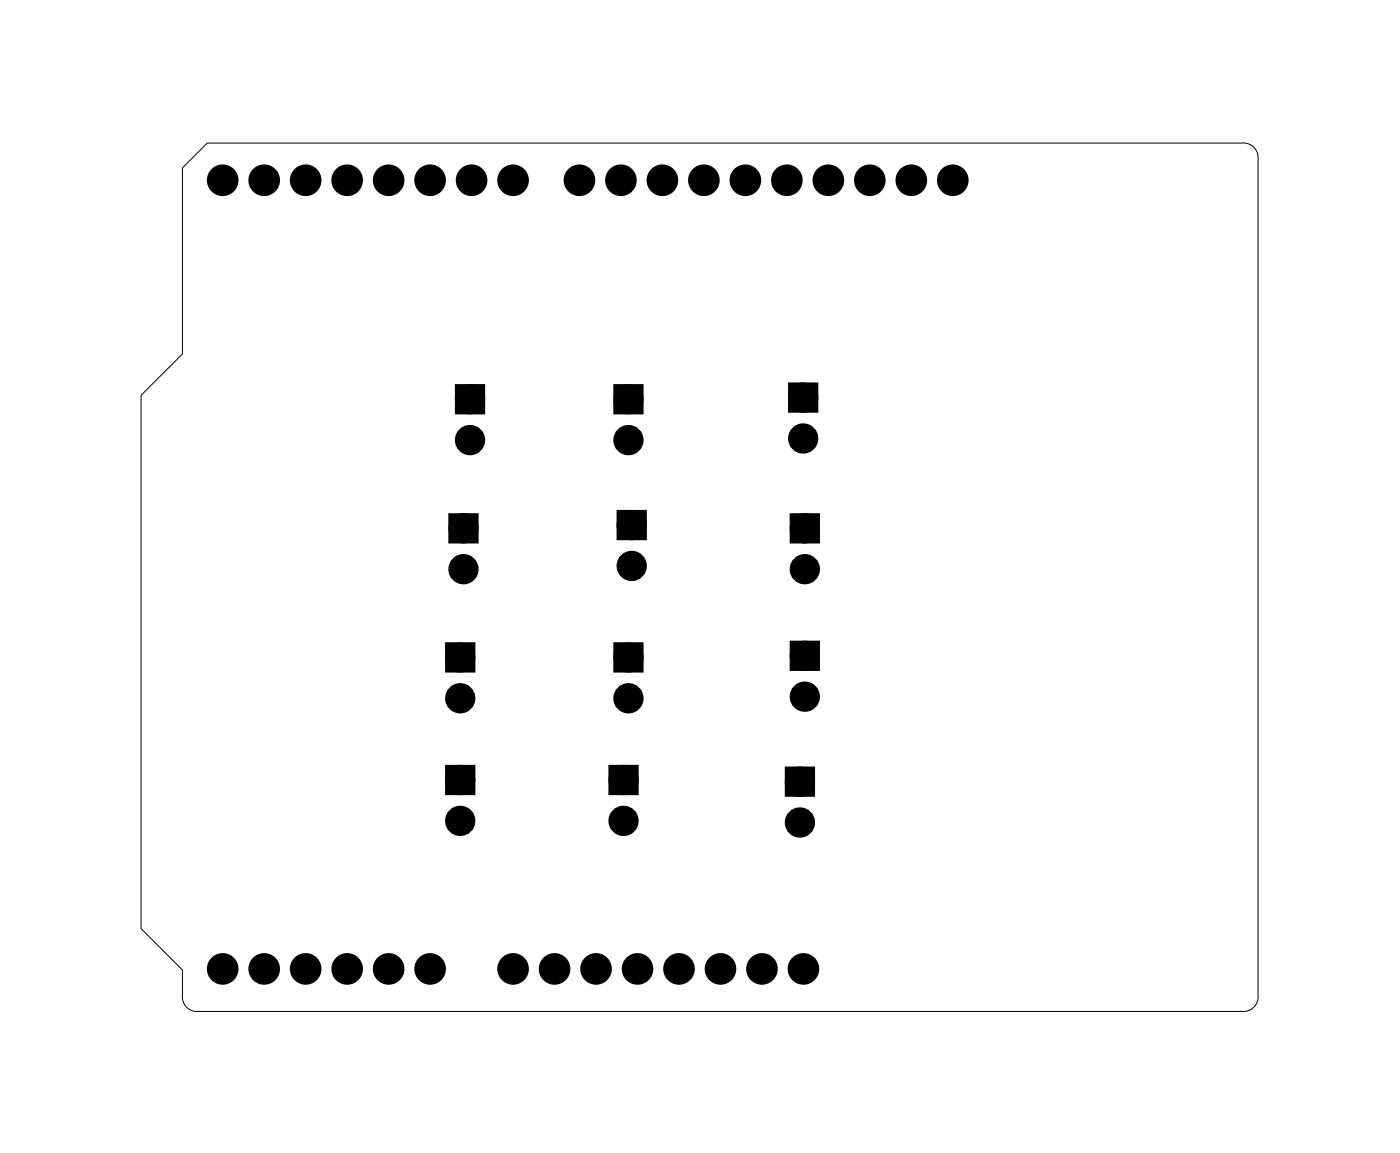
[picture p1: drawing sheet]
<svg xmlns="http://www.w3.org/2000/svg" width="86mm" height="71mm" viewBox="0 0 86 71" stroke-linecap="round" stroke-linejoin="round" font-family="sans-serif">
<path d="M11.2 10.3l1.5-1.5h63.3a.9 .9 0 0 1 1 1v51.1a.9 .9 0 0 1-1 1h-63.8a.9 .9 0 0 1-1-1v-1.5l-2.6-2.6v-32.6l2.6-2.5z" fill="none" stroke="#000" stroke-width=".06"/>
<g fill="#000">
<circle cx="13.6" cy="11" r=".66"/>
<circle cx="16.2" cy="11" r=".66"/>
<circle cx="18.7" cy="11" r=".66"/>
<circle cx="21.3" cy="11" r=".66"/>
<circle cx="23.8" cy="11" r=".66"/>
<circle cx="26.3" cy="11" r=".66"/>
<circle cx="28.9" cy="11" r=".66"/>
<circle cx="31.4" cy="11" r=".66"/>
<circle cx="35.5" cy="11" r=".66"/>
<circle cx="38" cy="11" r=".66"/>
<circle cx="40.6" cy="11" r=".66"/>
<circle cx="43.1" cy="11" r=".66"/>
<circle cx="45.6" cy="11" r=".66"/>
<circle cx="48.2" cy="11" r=".66"/>
<circle cx="50.7" cy="11" r=".66"/>
<circle cx="53.3" cy="11" r=".66"/>
<circle cx="55.8" cy="11" r=".66"/>
<circle cx="58.3" cy="11" r=".66"/>
<circle cx="28.4" cy="34.8" r=".6"/>
<circle cx="28.4" cy="32.3" r=".6"/>
<circle cx="28.8" cy="24.4" r=".6"/>
<circle cx="28.8" cy="26.9" r=".6"/>
<circle cx="38.5" cy="24.4" r=".6"/>
<circle cx="38.5" cy="26.9" r=".6"/>
<circle cx="38.7" cy="34.6" r=".6"/>
<circle cx="38.7" cy="32.1" r=".6"/>
<circle cx="49.2" cy="26.8" r=".6"/>
<circle cx="49.2" cy="24.3" r=".6"/>
<circle cx="49.3" cy="34.8" r=".6"/>
<circle cx="49.3" cy="32.3" r=".6"/>
<circle cx="13.6" cy="59.3" r=".66"/>
<circle cx="16.2" cy="59.3" r=".66"/>
<circle cx="18.7" cy="59.3" r=".66"/>
<circle cx="21.3" cy="59.3" r=".66"/>
<circle cx="23.8" cy="59.3" r=".66"/>
<circle cx="26.3" cy="59.3" r=".66"/>
<circle cx="28.2" cy="50.2" r=".6"/>
<circle cx="28.2" cy="47.7" r=".6"/>
<circle cx="28.2" cy="42.7" r=".6"/>
<circle cx="28.2" cy="40.2" r=".6"/>
<circle cx="31.4" cy="59.3" r=".66"/>
<circle cx="34" cy="59.3" r=".66"/>
<circle cx="36.5" cy="59.3" r=".66"/>
<circle cx="38.2" cy="47.7" r=".6"/>
<circle cx="38.2" cy="50.2" r=".6"/>
<circle cx="38.5" cy="42.7" r=".6"/>
<circle cx="38.5" cy="40.2" r=".6"/>
<circle cx="39" cy="59.3" r=".66"/>
<circle cx="41.6" cy="59.3" r=".66"/>
<circle cx="44.1" cy="59.3" r=".66"/>
<circle cx="46.7" cy="59.3" r=".66"/>
<circle cx="49" cy="47.8" r=".6"/>
<circle cx="49" cy="50.3" r=".6"/>
<circle cx="49.2" cy="59.3" r=".66"/>
<circle cx="49.3" cy="40.1" r=".6"/>
<circle cx="49.3" cy="42.6" r=".6"/>
</g>
<g fill="none" stroke="#000" stroke-width=".61" stroke-linecap="butt">
<circle cx="13.6" cy="11" r=".66"/>
<circle cx="16.2" cy="11" r=".66"/>
<circle cx="18.7" cy="11" r=".66"/>
<circle cx="21.3" cy="11" r=".66"/>
<circle cx="23.8" cy="11" r=".66"/>
<circle cx="26.3" cy="11" r=".66"/>
<circle cx="28.9" cy="11" r=".66"/>
<circle cx="31.4" cy="11" r=".66"/>
<circle cx="35.5" cy="11" r=".66"/>
<circle cx="38" cy="11" r=".66"/>
<circle cx="40.6" cy="11" r=".66"/>
<circle cx="43.1" cy="11" r=".66"/>
<circle cx="45.6" cy="11" r=".66"/>
<circle cx="48.2" cy="11" r=".66"/>
<circle cx="50.7" cy="11" r=".66"/>
<circle cx="53.3" cy="11" r=".66"/>
<circle cx="55.8" cy="11" r=".66"/>
<circle cx="58.3" cy="11" r=".66"/>
<circle cx="13.6" cy="59.3" r=".66"/>
<circle cx="16.2" cy="59.3" r=".66"/>
<circle cx="18.7" cy="59.3" r=".66"/>
<circle cx="21.3" cy="59.3" r=".66"/>
<circle cx="23.8" cy="59.3" r=".66"/>
<circle cx="26.3" cy="59.3" r=".66"/>
<circle cx="31.4" cy="59.3" r=".66"/>
<circle cx="34" cy="59.3" r=".66"/>
<circle cx="36.5" cy="59.3" r=".66"/>
<circle cx="39" cy="59.3" r=".66"/>
<circle cx="41.6" cy="59.3" r=".66"/>
<circle cx="44.1" cy="59.3" r=".66"/>
<circle cx="46.7" cy="59.3" r=".66"/>
<circle cx="49.2" cy="59.3" r=".66"/>
</g>
<g fill="none" stroke="#000" stroke-width=".65" stroke-linecap="butt">
<path d="M27.6 39.6h1.2v1.2h-1.2zM27.8 31.7h1.2v1.2h-1.2zM28.2 23.8h1.2v1.2h-1.2zM37.9 39.6h1.2v1.2h-1.2zM37.9 23.8h1.2v1.2h-1.2zM38.1 31.5h1.2v1.2h-1.2zM48.6 23.7h1.2v1.2h-1.2zM48.7 39.5h1.2v1.2h-1.2zM48.7 31.7h1.2v1.2h-1.2zM27.6 47.1h1.2v1.2h-1.2zM37.6 47.1h1.2v1.2h-1.2zM48.4 47.2h1.2v1.2h-1.2z"/>
<circle cx="28.4" cy="32.3" r=".6"/>
<circle cx="28.4" cy="34.8" r=".6"/>
<circle cx="28.8" cy="24.4" r=".6"/>
<circle cx="28.8" cy="26.9" r=".6"/>
<circle cx="38.5" cy="24.4" r=".6"/>
<circle cx="38.5" cy="26.9" r=".6"/>
<circle cx="38.7" cy="32.1" r=".6"/>
<circle cx="38.7" cy="34.6" r=".6"/>
<circle cx="49.2" cy="24.3" r=".6"/>
<circle cx="49.2" cy="26.8" r=".6"/>
<circle cx="49.3" cy="32.3" r=".6"/>
<circle cx="49.3" cy="34.8" r=".6"/>
<circle cx="28.2" cy="47.7" r=".6"/>
<circle cx="28.2" cy="40.2" r=".6"/>
<circle cx="28.2" cy="42.7" r=".6"/>
<circle cx="28.2" cy="50.2" r=".6"/>
<circle cx="38.2" cy="47.7" r=".6"/>
<circle cx="38.2" cy="50.2" r=".6"/>
<circle cx="38.5" cy="40.2" r=".6"/>
<circle cx="38.5" cy="42.7" r=".6"/>
<circle cx="49" cy="47.8" r=".6"/>
<circle cx="49" cy="50.3" r=".6"/>
<circle cx="49.3" cy="40.1" r=".6"/>
<circle cx="49.3" cy="42.6" r=".6"/>
</g>
<path d="M27.8 31.7h1.2v1.2h-1.2zM28.2 23.8h1.2v1.2h-1.2zM37.9 23.8h1.2v1.2h-1.2zM38.1 31.5h1.2v1.2h-1.2zM48.6 23.7h1.2v1.2h-1.2zM48.7 31.7h1.2v1.2h-1.2zM27.6 47.1h1.2v1.2h-1.2zM27.6 39.6h1.2v1.2h-1.2zM37.6 47.1h1.2v1.2h-1.2zM37.9 39.6h1.2v1.2h-1.2zM48.4 47.2h1.2v1.2h-1.2zM48.7 39.5h1.2v1.2h-1.2z" fill="#000"/>
</svg>
